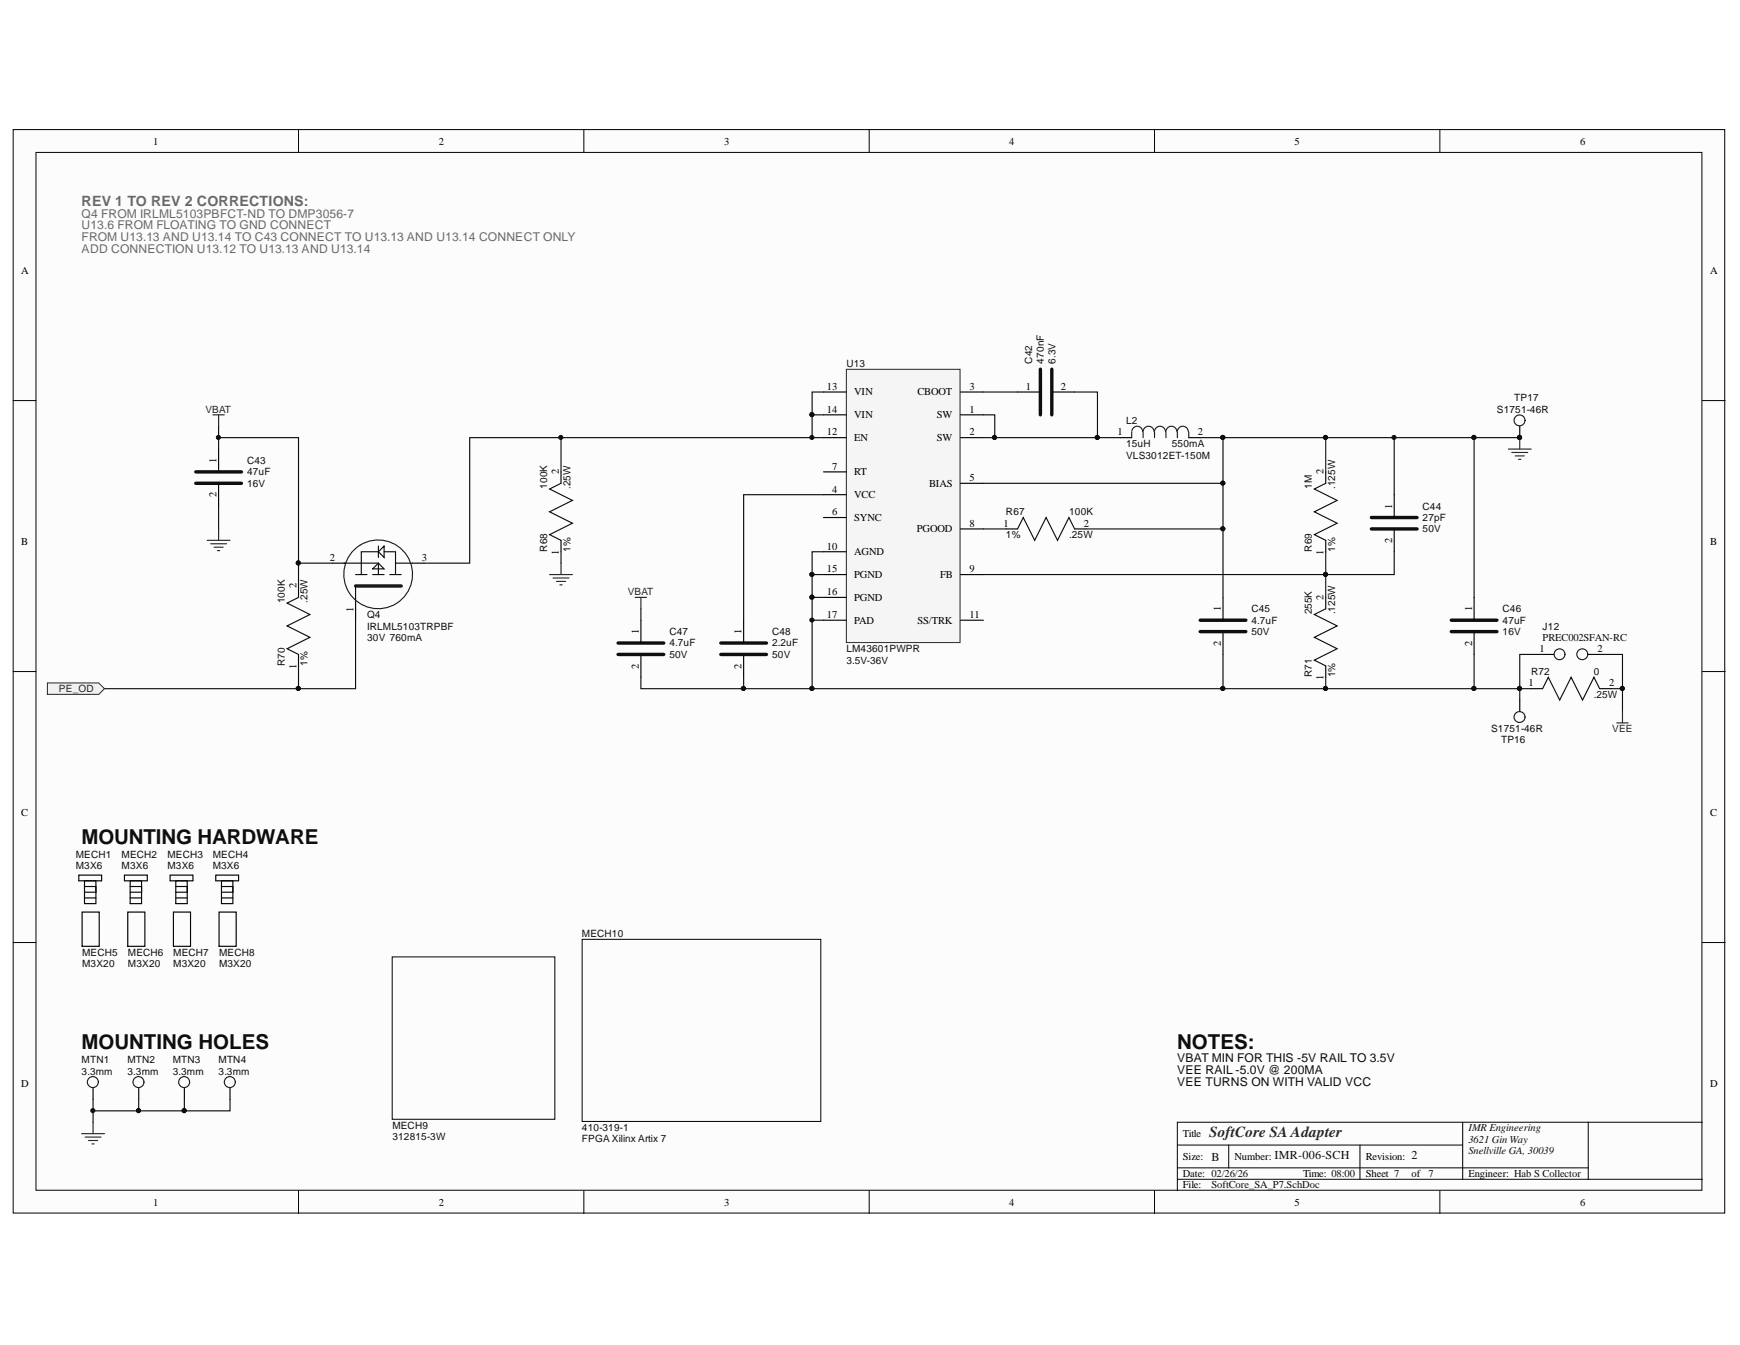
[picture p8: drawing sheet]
<svg xmlns="http://www.w3.org/2000/svg" width="279mm" height="216mm" viewBox="0 0 279 216" stroke-linecap="round" stroke-linejoin="round" font-family="sans-serif">
<defs><g id="words">
<g font-size="3.3" fill="#0e0e0e">
<text x="13.1" y="135.5">MOUNTING HARDWARE</text>
<text x="13.1" y="168.4">MOUNTING HOLES</text>
<text x="189" y="168.4">NOTES:</text>
</g>
<text font-size="2.5" fill="#262626" x="194.2" y="182.5">SoftCore SAAdapter</text>
<text font-size="2.3" fill="#6a6a6a" x="13.1" y="33.1">REV 1 TO REV 2 CORRECTIONS:</text>
<g font-size="1.9" fill="#6a6a6a">
<text x="13.1" y="35.1">Q4 FROM IRLML5103PBFCT-ND TO DMP3056-7</text>
<text x="13.1" y="36.8">U13.6 FROM FLOATING TO GND CONNECT</text>
<text x="13.1" y="38.7">FROM U13.13 AND U13.14 TO C43 CONNECT TO U13.13 AND U13.14 CONNECT ONLY</text>
<text x="13.1" y="40.6">ADD CONNECTION U13.12 TO U13.13 AND U13.14</text>
</g>
<g font-size="1.9" fill="#0e0e0e">
<text x="189" y="170.5">VBAT MIN FOR THIS -5V RAIL TO 3.5V</text>
<text x="189" y="172.4">VEE RAIL -5.0V @ 200MA</text>
<text x="189" y="174.3">VEE TURNS ON WITH VALID VCC</text>
<text x="194.5" y="186.3">B</text>
<text x="204.7" y="186.1">IMR-006-SCH</text>
<text x="226.7" y="186.1">2</text>
</g>
<g font-size="1.7">
<text x="24.6" y="23.2">1</text>
<text x="70.4" y="23.2">2</text>
<text x="116.3" y="23.2">3</text>
<text x="162" y="23.2">4</text>
<text x="207.9" y="23.2">5</text>
<text x="253.7" y="23.2">6</text>
<text x="3.4" y="44">A</text>
<text x="274.6" y="44">A</text>
<text x="132.8" y="62.5">13</text>
<text x="137.2" y="63.5">VIN</text>
<text x="147.3" y="63.5">CBOOT</text>
<text x="155.7" y="62.5">3</text>
<text x="164.7" y="62.5">1</text>
<text x="170.3" y="62.5">2</text>
<text x="132.8" y="69.9">12</text>
<text x="132.8" y="66.2">14</text>
<text x="137.2" y="70.8">EN</text>
<text x="137.2" y="67.2">VIN</text>
<text x="150.5" y="70.8">SW</text>
<text x="150.5" y="67.2">SW</text>
<text x="155.7" y="69.9">2</text>
<text x="155.7" y="66.2">1</text>
<text x="179.5" y="69.9">1</text>
<text x="192.3" y="69.9">2</text>
<text x="34.8" y="74.3" transform="rotate(-90 34.8 74.3)">1</text>
<text x="89.7" y="76.1" transform="rotate(-90 89.7 76.1)">2</text>
<text x="133.6" y="75.4">7</text>
<text x="137.2" y="76.3">RT</text>
<text x="155.7" y="77.2">5</text>
<text x="212.5" y="76.1" transform="rotate(-90 212.5 76.1)">2</text>
<text x="34.8" y="79.9" transform="rotate(-90 34.8 79.9)">2</text>
<text x="133.6" y="79.1">4</text>
<text x="133.6" y="82.7">6</text>
<text x="137.2" y="79.9">VCC</text>
<text x="137.2" y="83.7">SYNC</text>
<text x="149.2" y="78.2">BIAS</text>
<text x="223.5" y="81.6" transform="rotate(-90 223.5 81.6)">1</text>
<text x="3.4" y="87.5">B</text>
<text x="89.7" y="89.1" transform="rotate(-90 89.7 89.1)">1</text>
<text x="132.8" y="88.2">10</text>
<text x="137.2" y="89.2">AGND</text>
<text x="147.2" y="85.4">PGOOD</text>
<text x="155.7" y="84.6">8</text>
<text x="161.1" y="84.6">1</text>
<text x="174" y="84.6">2</text>
<text x="212.5" y="89.1" transform="rotate(-90 212.5 89.1)">1</text>
<text x="223.5" y="87.2" transform="rotate(-90 223.5 87.2)">2</text>
<text x="274.6" y="87.5">B</text>
<text x="47.6" y="94.4" transform="rotate(-90 47.6 94.4)">2</text>
<text x="52.9" y="90.1">2</text>
<text x="67.7" y="90.1">3</text>
<text x="132.8" y="95.6">16</text>
<text x="132.8" y="91.9">15</text>
<text x="137.2" y="92.8">PGND</text>
<text x="151" y="92.8">FB</text>
<text x="155.7" y="91.9">9</text>
<text x="56.7" y="98.2" transform="rotate(-90 56.7 98.2)">1</text>
<text x="102.6" y="101.7" transform="rotate(-90 102.6 101.7)">1</text>
<text x="119.1" y="101.7" transform="rotate(-90 119.1 101.7)">1</text>
<text x="132.8" y="99.2">17</text>
<text x="137.2" y="100.1">PAD</text>
<text x="137.2" y="96.4">PGND</text>
<text x="147.3" y="100.1">SS/TRK</text>
<text x="155.7" y="99.2">11</text>
<text x="196" y="98.1" transform="rotate(-90 196 98.1)">1</text>
<text x="212.5" y="96.3" transform="rotate(-90 212.5 96.3)">2</text>
<text x="236.4" y="98.1" transform="rotate(-90 236.4 98.1)">1</text>
<text x="47.6" y="107.3" transform="rotate(-90 47.6 107.3)">1</text>
<text x="102.6" y="107.3" transform="rotate(-90 102.6 107.3)">2</text>
<text x="119.1" y="107.3" transform="rotate(-90 119.1 107.3)">2</text>
<text x="196" y="103.7" transform="rotate(-90 196 103.7)">2</text>
<text x="236.4" y="103.7" transform="rotate(-90 236.4 103.7)">2</text>
<text x="247.2" y="104.7">1</text>
<text x="256.5" y="104.7">2</text>
<text x="212.5" y="109.2" transform="rotate(-90 212.5 109.2)">1</text>
<text x="245.4" y="110.2">1</text>
<text x="258.4" y="110.2">2</text>
<text x="3.4" y="131">C</text>
<text x="274.6" y="131">C</text>
<text x="3.4" y="174.5">D</text>
<text x="274.6" y="174.5">D</text>
<text x="189.9" y="182.5">Title</text>
<text x="189.9" y="186.2">Size:</text>
<text x="189.9" y="189">Date: 02/26/26</text>
<text x="189.9" y="190.7">File:</text>
<text x="198.2" y="186.2">Number:</text>
<text x="209.2" y="189">Time: 08:00</text>
<text x="219.3" y="186.2">Revision:</text>
<text x="219.3" y="189">Sheet 7</text>
<text x="226.7" y="189">of</text>
<text x="235.8" y="189">Engineer: Hab S Collector</text>
<text x="24.6" y="193.5">1</text>
<text x="70.4" y="193.5">2</text>
<text x="116.3" y="193.5">3</text>
<text x="162" y="193.5">4</text>
<text x="207.9" y="193.5">5</text>
<text x="253.7" y="193.5">6</text>
</g>
<g font-size="1.7" fill="#0e0e0e">
<text x="247.7" y="102.8">PREC002SFAN-RC</text>
<text x="235.8" y="181.6">IMR Engineering</text>
<text x="235.8" y="183.5">3621 Gin Way</text>
<text x="235.8" y="185.2">Snellville GA, 30039</text>
<text x="194.5" y="190.7">SoftCore_SA_P7.SchDoc</text>
<text x="229.4" y="189">7</text>
</g>
<g font-size="1.6" fill="#0e0e0e">
<text x="135.9" y="58.9">U13</text>
<text x="165.8" y="58.4" transform="rotate(-90 165.8 58.4)">C42</text>
<text x="167.6" y="58.4" transform="rotate(-90 167.6 58.4)">470nF</text>
<text x="169.5" y="58.4" transform="rotate(-90 169.5 58.4)">6.3V</text>
<text x="243.1" y="64.4">TP17</text>
<text x="180.8" y="71.7">15uH</text>
<text x="180.8" y="68.1">L2</text>
<text x="188.2" y="71.7">550mA</text>
<text x="240.4" y="66.2">S1751-46R</text>
<text x="39.7" y="76.3">47uF</text>
<text x="39.7" y="74.4">C43</text>
<text x="180.8" y="73.6">VLS3012ET-150M</text>
<text x="39.7" y="78.2">16V</text>
<text x="87.9" y="78.5" transform="rotate(-90 87.9 78.5)">100K</text>
<text x="91.6" y="78.5" transform="rotate(-90 91.6 78.5)">.25W</text>
<text x="161.5" y="82.7">R67</text>
<text x="171.7" y="82.7">100K</text>
<text x="210.7" y="78.5" transform="rotate(-90 210.7 78.5)">1M</text>
<text x="214.4" y="78.5" transform="rotate(-90 214.4 78.5)">.125W</text>
<text x="228.4" y="83.7">27pF</text>
<text x="228.4" y="81.8">C44</text>
<text x="87.9" y="88.6" transform="rotate(-90 87.9 88.6)">R68</text>
<text x="91.6" y="88.6" transform="rotate(-90 91.6 88.6)">1%</text>
<text x="161.5" y="86.4">1%</text>
<text x="171.7" y="86.4">.25W</text>
<text x="210.7" y="88.6" transform="rotate(-90 210.7 88.6)">R69</text>
<text x="214.4" y="88.6" transform="rotate(-90 214.4 88.6)">1%</text>
<text x="228.4" y="85.4">50V</text>
<text x="45.8" y="96.8" transform="rotate(-90 45.8 96.8)">100K</text>
<text x="49.4" y="96.8" transform="rotate(-90 49.4 96.8)">.25W</text>
<text x="58.9" y="101.1">IRLML5103TRPBF</text>
<text x="58.9" y="99.2">Q4</text>
<text x="107.5" y="102">C47</text>
<text x="124" y="102">C48</text>
<text x="200.9" y="100.1">4.7uF</text>
<text x="200.9" y="102">50V</text>
<text x="200.9" y="98.3">C45</text>
<text x="210.7" y="98.6" transform="rotate(-90 210.7 98.6)">255K</text>
<text x="214.4" y="98.6" transform="rotate(-90 214.4 98.6)">.125W</text>
<text x="241.3" y="100.1">47uF</text>
<text x="241.3" y="102">16V</text>
<text x="241.3" y="98.3">C46</text>
<text x="247.7" y="101.1">J12</text>
<text x="45.8" y="106.9" transform="rotate(-90 45.8 106.9)">R70</text>
<text x="49.4" y="106.9" transform="rotate(-90 49.4 106.9)">1%</text>
<text x="58.9" y="102.8">30V 760mA</text>
<text x="107.5" y="103.8">4.7uF</text>
<text x="107.5" y="105.6">50V</text>
<text x="124" y="103.8">2.2uF</text>
<text x="124" y="105.6">50V</text>
<text x="135.9" y="104.7">LM43601PWPR</text>
<text x="135.9" y="106.6">3.5V-36V</text>
<text x="210.7" y="108.7" transform="rotate(-90 210.7 108.7)">R71</text>
<text x="214.4" y="108.7" transform="rotate(-90 214.4 108.7)">1%</text>
<text x="245.9" y="108.3">R72</text>
<text x="255.9" y="112.1">.25W</text>
<text x="255.9" y="108.3">0</text>
<text x="239.4" y="117.5">S1751-46R</text>
<text x="241" y="119.3">TP16</text>
<text x="12.2" y="137.7">MECH1</text>
<text x="19.5" y="137.7">MECH2</text>
<text x="26.9" y="137.7">MECH3</text>
<text x="34.2" y="137.7">MECH4</text>
<text x="12.2" y="139.5">M3X6</text>
<text x="19.5" y="139.5">M3X6</text>
<text x="26.9" y="139.5">M3X6</text>
<text x="34.2" y="139.5">M3X6</text>
<text x="13.2" y="155.2">M3X20</text>
<text x="13.2" y="153.4">MECH5</text>
<text x="20.6" y="155.2">M3X20</text>
<text x="20.6" y="153.4">MECH6</text>
<text x="27.8" y="155.2">M3X20</text>
<text x="27.8" y="153.4">MECH7</text>
<text x="35.2" y="155.2">M3X20</text>
<text x="35.2" y="153.4">MECH8</text>
<text x="93.5" y="150.4">MECH10</text>
<text x="13.1" y="172.5">3.3mm</text>
<text x="13.1" y="170.6">MTN1</text>
<text x="20.5" y="172.5">3.3mm</text>
<text x="20.5" y="170.6">MTN2</text>
<text x="27.7" y="172.5">3.3mm</text>
<text x="27.7" y="170.6">MTN3</text>
<text x="35.1" y="172.5">3.3mm</text>
<text x="35.1" y="170.6">MTN4</text>
<text x="63" y="183">312815-3W</text>
<text x="63" y="181.2">MECH9</text>
<text x="93.5" y="183.4">FPGA Xilinx Artix 7</text>
<text x="93.5" y="181.6">410-319-1</text>
</g>
<g font-size="1.6" fill="#262626">
<text x="33" y="66.2">VBAT</text>
<text x="100.8" y="95.6">VBAT</text>
<text x="9.5" y="111.1">PE_OD</text>
<text x="258.9" y="117.5">VEE</text>
</g>
</g></defs>
<g fill="#fcfcfc" stroke="#000" stroke-width=".16">
<path d="M2.1 20.8h274.9v173.9h-274.9z"/>
<path d="M5.8 24.5h267.5v166.6h-267.5z"/>
</g>
<g fill="none" stroke="#000" stroke-width=".16">
<path d="M47.9 20.8v3.7M93.8 20.8v3.7M139.6 20.8v3.7M185.4 20.8v3.7M231.2 20.8v3.7M2.1 64.3h3.7M273.4 64.3h3.6M2.1 107.8h3.7M273.4 107.8h3.6M2.1 151.3h3.7M273.4 151.3h3.6M47.9 191.1v3.7"/>
<path d="M93.8 191.1v3.7M139.6 191.1v3.7M185.4 191.1v3.7M189.1 183.8h45.8M189.1 189.3h84.3M189.1 187.5h65.9M197.3 183.8v3.7M218.4 183.8v5.5M231.2 191.1v3.7M234.9 180.1v9.2M255 180.1h-65.9v11M273.4 180.1h-18.4v9.2"/>
</g>
<path d="M135.9 59.3h18.3v43.8h-18.3z" fill="#f5f5f5" stroke="#262626" stroke-width=".16"/>
<g fill="none" stroke="#000" stroke-width=".18">
<path d="M132.2 62.9h3.7M132.2 70.3h3.7M132.2 66.6h3.7M132.2 75.7h3.7M132.2 79.4h3.7M154.2 62.9h3.7M154.2 70.3h3.7M154.2 66.6h3.7M154.2 77.6h3.7M47.9 94.1v1.8M53.4 90.4h1.9M57.1 95.9v3.7"/>
<path d="M66.3 90.4h1.8M132.2 99.6h3.7M132.2 92.2h3.7M132.2 83.1h3.7M132.2 95.9h3.7M132.2 88.6h3.7M154.2 99.6h3.7M154.2 92.2h3.7M154.2 84.9h3.7M47.9 105.1v1.8"/>
</g>
<path d="M34.2 66.6h1.8M35.1 66.6v1.8M33.3 86.7h3.6M33.8 87.3h2.6M34.4 87.8h1.4M34.9 88.4h.4M35.1 84.9v1.8" fill="none" stroke="#262626" stroke-width=".18"/>
<g fill="none" stroke="#0e0e0e" stroke-width=".18">
<path d="M35.1 68.4v3.7M35.1 81.2v3.7M47.9 95.9l-1.8 .9 3.7 1.8-3.7 1.9 3.7 1.8-3.7 1.8 1.8 1M53.4 90.4h-5.5v3.7M55.3 90.4h5.5v1.8M57.1 99.6v10.9h-9.2v-3.6M57.1 92.2h1.8M57.1 94.1v1.8M59.8 91.3l1-.9 .9 .9zM59.8 92.2h1.9M60.8 89.5v-.9h-2.8v3.6M60.8 88.6l.9-.9v1.8z"/>
<path d="M60.8 87.7v.9M61.7 88.6h1.8v1.8M62.6 92.2h1.8M63.5 90.4h2.8M63.5 90.4v1.8M16.8 110.5h31.1"/>
</g>
<path d="M57.1 94.1h7.3" fill="none" stroke="#1c1c1c" stroke-width=".55"/>
<path d="M57.8 87.5a5.5 5.5 0 0 1 8.4 4.2 5.5 5.5 0 0 1-7.5 5.6 5.5 5.5 0 0 1-1.6-9.2l.7-.6" fill="none" stroke="#1c1c1c" stroke-width=".18"/>
<g fill="#0e0e0e" stroke="#0e0e0e" stroke-width=".16">
<circle cx="47.9" cy="90.4" r=".33"/>
<circle cx="47.9" cy="110.5" r=".33"/>
</g>
<path d="M7.6 109.6h8.3l.9 .9-.9 1h-8.3z" fill-rule="evenodd" fill="#f0f0f0" stroke="#262626" stroke-width=".16"/>
<g fill="none" stroke="#0e0e0e" stroke-width=".18">
<path d="M35.1 70.3h12.8v20.1M90.1 77.6l-1.8 .9 3.6 1.8-3.6 1.9 3.6 1.8-3.6 1.8 1.8 .9M90.1 70.3v5.4M130.4 66.6v3.7M132.2 79.4h-12.8v20.2M132.2 70.3h-56.8v20.1h-7.3M132.2 62.9h-1.8v3.7h1.8M157.9 66.6h1.8v3.7h-1.8M157.9 62.9h5.5M172.6 62.9h3.6v7.4h-16.5M176.2 70.3h3.7M192.7 70.3h3.7v7.3h-38.5"/>
<path d="M196.4 77.6v7.3h-22M196.4 70.3h16.5v5.4M212.9 77.6l-1.9 .9 3.7 1.8-3.7 1.9 3.7 1.8-3.7 1.8 1.9 .9M212.9 70.3h23.8v25.6M223.9 70.3v9.1M236.7 70.3h7.3M90.1 88.6v1.8M102.9 97.7v1.9M130.4 99.6h1.8M132.2 92.2h-1.8v3.7M132.2 88.6h-1.8v3.6M132.2 95.9h-1.8v14.6h-11v-1.8"/>
<path d="M157.9 92.2h55v3.7M157.9 84.9h3.7M163.4 84.9l.9-1.8 1.8 3.6 1.9-3.6 1.8 3.6 1.8-3.6 1 1.8M196.4 84.9v11M212.9 97.7l-1.9 .9 3.7 1.9-3.7 1.8 3.7 1.8-3.7 1.9 1.9 .9M212.9 88.6v3.6h11v-3.6M102.9 108.7v1.8h16.5M130.4 110.5h66M196.4 105.1v5.4h16.5M236.7 105.1v5.4h-23.8v-1.8M245.9 110.5h-1.9v1.9M247.7 110.5l.9-1.8 1.8 3.7 1.9-3.7 1.8 3.7 1.8-3.7 1 1.8"/>
<path d="M247.7 105.1h-3.7v5.4h-7.3M256.9 105.1h3.6v5.4h-1.8M260.5 110.5v3.7M14.9 176.5v3.6M22.3 176.5v1.8h-7.4M29.6 176.5v1.8h-7.3M36.9 176.5v1.8h-7.3"/>
</g>
<g fill="#0e0e0e" stroke="#0e0e0e" stroke-width=".16">
<circle cx="130.4" cy="92.2" r=".33"/>
<circle cx="130.4" cy="95.9" r=".33"/>
<circle cx="159.7" cy="70.2" r=".33"/>
<circle cx="176.2" cy="70.2" r=".33"/>
<circle cx="196.4" cy="77.6" r=".33"/>
<circle cx="196.3" cy="70.2" r=".33"/>
<circle cx="196.4" cy="84.9" r=".33"/>
<circle cx="119.4" cy="110.5" r=".33"/>
<circle cx="130.4" cy="110.5" r=".33"/>
<circle cx="130.4" cy="99.5" r=".33"/>
<circle cx="35.1" cy="70.2" r=".33"/>
<circle cx="47.9" cy="90.4" r=".33"/>
<circle cx="212.8" cy="92.2" r=".33"/>
<circle cx="212.8" cy="70.2" r=".33"/>
<circle cx="236.7" cy="70.2" r=".33"/>
<circle cx="244" cy="70.2" r=".33"/>
<circle cx="236.7" cy="110.5" r=".33"/>
<circle cx="212.8" cy="110.5" r=".33"/>
<circle cx="196.3" cy="110.5" r=".33"/>
<circle cx="244" cy="110.5" r=".33"/>
<circle cx="90" cy="70.2" r=".33"/>
<circle cx="223.8" cy="70.2" r=".33"/>
<circle cx="260.5" cy="110.5" r=".33"/>
<circle cx="14.9" cy="178.3" r=".33"/>
<circle cx="22.2" cy="178.3" r=".33"/>
<circle cx="29.6" cy="178.3" r=".33"/>
<circle cx="130.4" cy="66.6" r=".33"/>
<circle cx="130.4" cy="70.2" r=".33"/>
</g>
<g fill="none" stroke="#0e0e0e" stroke-width=".55">
<path d="M167.1 59.3v7.3M168.9 59.3v7.3M31.4 75.7h7.4M31.4 77.6h7.4M192.7 99.6h7.3M220.2 83.1h7.3M220.2 84.9h7.3M233 99.6h7.4M99.2 103.2h7.4M99.2 105.1h7.4M115.7 103.2h7.4M115.7 105.1h7.4"/>
<path d="M192.7 101.4h7.3M233 101.4h7.4"/>
</g>
<g fill="none" stroke="#000" stroke-width=".18">
<path d="M35.1 72.1v3.6M35.1 77.6v3.6M90.1 75.7v1.9M163.4 62.9h3.7M168.9 62.9h3.7M179.9 70.3h1.8M190.9 70.3h1.8M212.9 75.7v1.9M223.9 79.4v3.7M244 68.4v1.9M90.1 86.7v1.9M102.9 99.6v3.6"/>
<path d="M119.4 99.6v3.6M161.6 84.9h1.8M172.6 84.9h1.8M196.4 95.9v3.7M212.9 86.7v1.9M212.9 95.9v1.8M223.9 84.9v3.7M236.7 95.9v3.7M102.9 105.1v3.6M119.4 105.1v3.6M196.4 101.4v3.7M212.9 106.9v1.8"/>
<path d="M236.7 101.4v3.7M244 112.4v1.8M245.9 110.5h1.8M247.7 105.1h1.8M255 105.1h1.9M256.9 110.5h1.8M12.7 140.5h3.6v.9h-3.6zM13.2 146.4h2.7v5.5h-2.7zM13.6 141.4h1.8v3.7h-1.8zM13.6 142.3h1.8v.9h-1.8M13.6 144.1h1.8M20 140.5h3.6v.9h-3.6z"/>
<path d="M20.5 146.4h2.8v5.5h-2.8zM20.9 141.4h1.8v3.7h-1.8zM20.9 142.3h1.8v.9h-1.8M20.9 144.1h1.8M27.3 140.5h3.7v.9h-3.7zM27.8 146.4h2.8v5.5h-2.8zM28.2 141.4h1.9v3.7h-1.9zM28.2 142.3h1.9v.9h-1.9M28.2 144.1h1.9M34.6 140.5h3.7v.9h-3.7zM35.2 146.4h2.7v5.5h-2.7zM35.6 141.4h1.8v3.7h-1.8z"/>
<path d="M35.6 142.3h1.8v.9h-1.8M35.6 144.1h1.8M14.9 174.6v1.9M22.3 174.6v1.9M29.6 174.6v1.9M36.9 174.6v1.9"/>
</g>
<g fill="none" stroke="#1c1c1c" stroke-width=".18">
<path d="M181.7 69.3v1M181.7 69.2a.87 .87 0 0 1 1-.8 .87 .87 0 0 1 .8 .9M183.6 69.3v1M183.6 69.2a.88 .88 0 0 1 .9-.8 .88 .88 0 0 1 .8 .9M185.4 69.3v1M185.4 69.2a.88 .88 0 0 1 .9-.8 .88 .88 0 0 1 .8 .9M187.2 69.3v1M187.2 69.2a.88 .88 0 0 1 .9-.8 .88 .88 0 0 1 .9 .9M189.1 69.3v1M189.1 69.2a.88 .88 0 0 1 .9-.8 .88 .88 0 0 1 .8 .9M190.9 69.3v1"/>
<circle cx="244" cy="67.5" r=".88"/>
<circle cx="244" cy="115.1" r=".88"/>
<circle cx="250.4" cy="105" r=".87"/>
<circle cx="254.1" cy="105" r=".88"/>
<circle cx="14.9" cy="173.7" r=".88"/>
<circle cx="22.2" cy="173.7" r=".88"/>
<circle cx="29.6" cy="173.7" r=".88"/>
<circle cx="36.9" cy="173.7" r=".88"/>
</g>
<g fill="none" stroke="#262626" stroke-width=".18">
<path d="M242.2 72.1h3.7M242.8 72.6h2.5M243.3 73.2h1.5M243.9 73.7h.3M244 70.3v1.8M88.3 92.2h3.6M88.8 92.8h2.6M89.4 93.3h1.4M89.9 93.9h.4M90.1 90.4v1.8M102 95.9h1.8M102.9 95.9v1.8"/>
<path d="M259.6 116h1.8M260.5 114.2v1.8M13.1 182h3.7M13.7 182.5h2.5M14.2 183.1h1.5M14.8 183.6h.3M14.9 180.1v1.9"/>
</g>
<path d="M63 153.6h26.1v26.1h-26.1zM93.5 150.8h38.3v29.2h-38.3z" fill="none" stroke="#000" stroke-width=".16"/>
<use href="#words"/>
</svg>
